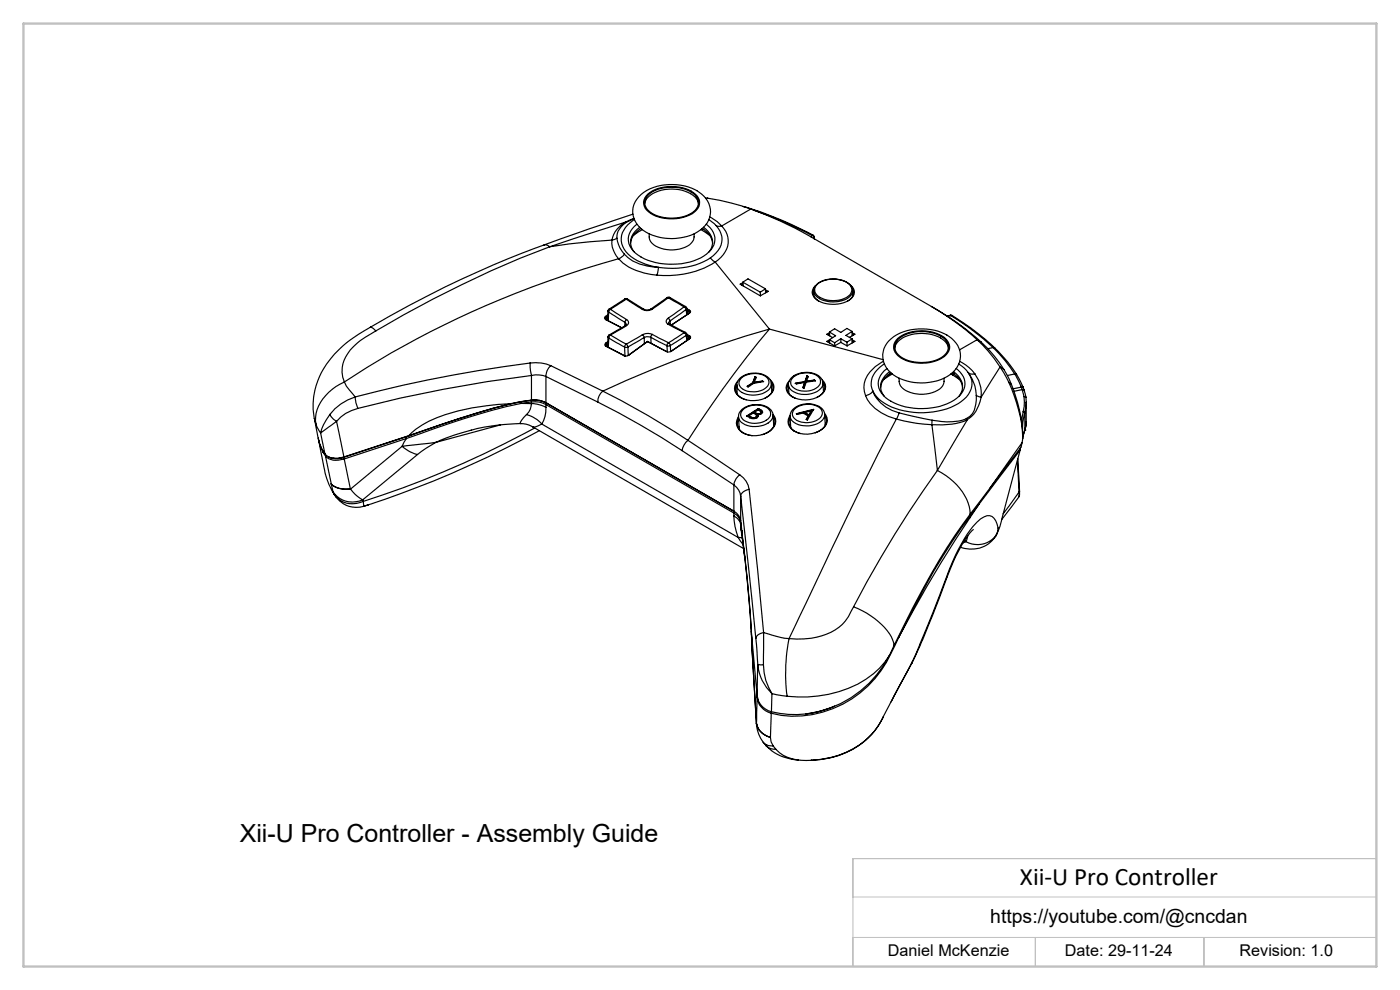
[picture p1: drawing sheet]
<svg xmlns="http://www.w3.org/2000/svg" width="297mm" height="210mm" viewBox="0 0 297 210" stroke-linecap="round" stroke-linejoin="round" font-family="sans-serif">
<defs><g id="words">
<g font-size="5.3" fill="#010000">
<text x="50.9" y="178.5">Xii-U Pro Controller - Assembly Guide</text>
<text x="216.4" y="187.7">Xii-U Pro Controller</text>
</g>
<text font-size="4.1" fill="#010000" x="210.1" y="195.8">https://youtube.com/@cncdan</text>
<g font-size="3.4" fill="#010000">
<text x="188.4" y="202.9">Daniel McKenzie</text>
<text x="225.9" y="202.9">Date: 29-11-24</text>
<text x="263" y="202.9">Revision: 1.0</text>
</g>
</g></defs>
<g fill="none" stroke="#000" stroke-width=".25">
<path d="M115.4 52a225.3 225.3 0 0 0-36.8 17.4M115.4 52a1.31 1.31 0 0 1 1.2 .3M116.6 52.3a237.5 237.5 0 0 0-36.9 17.9M129.8 50.9l-9.1 .8-4.1 .6M129.8 50.9a5.3 5.3 0 0 0 1.4 4M130.9 50.5a6.1 6.1 0 0 0 1.6 3.4M130.9 50.5l-1.1 .4M131.2 54.9a205.8 205.8 0 0 0-58.1 26.1M131.2 54.9a11.9 11.9 0 0 0 8.1 3.5M132.5 53.9l-1.3 1M132.5 53.9a8.7 8.7 0 0 0 6 2.7l1.2 .1M132.7 47.1l-16.1 5.2"/>
<path d="M132.7 47.1a5.7 5.7 0 0 0-2.9 3.8M132.7 47.1l.2 .1M132.9 47.2a3.9 3.9 0 0 0-2 3.3M134.3 45.4l-18.9 6.6M134.5 46.3l-1.8 .8M134.5 46.4l-1.6 .8M134.5 46.6a4.9 4.9 0 0 0-2.6 5.1 7 7 0 0 0 5 4.3l2.8 .7M135.1 47.5a3.7 3.7 0 0 0 .3 6.6 13.9 13.9 0 0 0 14.5-.2 3.7 3.7 0 0 0-.1-6.4M135.5 41.8a10.3 10.3 0 0 1 9.7-2.4 6.6 6.6 0 0 1 5.5 5 5.2 5.2 0 0 1-3.4 5.2 11.2 11.2 0 0 1-11.4-1.2 4.5 4.5 0 0 1-.4-6.6zM135.7 48.2a3.4 3.4 0 0 0-1.2 5.2M136 48.5a4.1 4.1 0 0 0-2.2 3.1M136.3 48.7l-1.9 1.2"/>
<path d="M136.8 43.2a3.7 3.7 0 0 1 2.8-2.6 8.2 8.2 0 0 1 7.8 1.2l.6 .7 .2 .7M137.4 41.2a8.7 8.7 0 0 1 10.2 .1 2.3 2.3 0 0 1-.3 3.7 8.8 8.8 0 0 1-9.8-.1 2.31 2.31 0 0 1-.1-3.7zM137.5 41.3a8.3 8.3 0 0 1 9.9 0 2.38 2.38 0 0 1-.9 4 8.6 8.6 0 0 1-9-.6 2.16 2.16 0 0 1 0-3.4zM137.7 49.6a2.52 2.52 0 0 0 1.9 2.8 6.9 6.9 0 0 0 7-.8 2.05 2.05 0 0 0 .6-2M139.7 56.7l-.4 1.7M148.7 48.7l1.8 1.2M148.8 48.6l.5 .1M149 48.5a4.1 4.1 0 0 1 2.2 3.1M149.3 48.2a3.5 3.5 0 0 1 1.1 5.2M149.7 42h.4M150.1 42a50.3 50.3 0 0 1 9.2 2.3M150.1 42l-.3 .1"/>
<path d="M150.4 46.6l1.5 1.3M150.6 46l1.6 1 .9 .9M150.7 54.7a15.9 15.9 0 0 1-11 2M150.7 54.7l1 .9M151.7 55.6a19.7 19.7 0 0 1-12.4 2.8M151.7 55.6l11.5 14.2M151.9 47.9a4.1 4.1 0 0 1-.6 6.3l-.6 .5M151.9 47.9l.4 .1 .8-.1M153.1 47.9a4.6 4.6 0 0 1-.7 7.2l-.7 .5M157.6 59.9l3.7 2.1M157.6 59.9l1.1-.7 3.7 2.1M157.6 59.9v.7"/>
<path d="M157.6 60l-.6 .3 4.3 2.5 1.7-1-.6-.3M157.6 43.8l3.1 .9M159.3 44.3a79.2 79.2 0 0 1 12.2 5.6l26.1 15.1M159.3 44.3l-6.2 3.6M159.8 44.5l.7 .3M160.5 44.8a81.2 81.2 0 0 1 11.8 5.1M160.5 44.8h.1M160.7 44.7l7 2.8 4.8 2.4M160.7 44.7l-.2 .1M172.3 49.9l.2 .2 .3 .3M172.3 49.9l-.3 .4M172.5 49.9l.3 .5"/>
<path d="M172.5 49.9h-.2M172.8 50.4h.1M172.8 50.4v.3M172.8 50.4l-.2 .2M78.6 69.4a23.7 23.7 0 0 0-10.8 10.4 14.6 14.6 0 0 0-1.1 9M78.6 69.4l.5 .2 .6 .6M79.7 70.2l-1.1 .7a11.3 11.3 0 0 0-5.9 6.3 5.9 5.9 0 0 0 .4 3.8M112.5 77a8.2 8.2 0 0 1 4.3 .6M112.5 77a291.8 291.8 0 0 0-37.1 7.2M112.5 77l.2 2.6M112.7 79.6a289.6 289.6 0 0 0-36.8 7M112.7 79.6a5.5 5.5 0 0 1 3.1 .3"/>
<path d="M112.7 79.6v5.3M115.8 79.9v5.5M115.8 79.9l11 5.4M116.8 77.6l11.1 5.4M116.8 77.6a2.98 2.98 0 0 0-1 2.3M128.4 67.1l-.2 .3 .2 .4M128.4 67.1l.2 .3M128.4 67.8l3.5 1.7-3.3-1.7M128.4 67.8h.2M128.5 72.8l-.2 .3 .2 .3M128.5 73.4l.2 .1M128.5 73.4l3.9 2.1"/>
<path d="M128.5 72.8l.2 .2M128.6 67.4l-.1 .2 .1 .2M128.6 67.4l.1 .4M128.7 73l-.2 .3 .2 .2M128.7 73.5l3.9 2M128.7 73v.5M128.9 66.8l-.5 .3M128.9 72.5l-.4 .3M128.9 72.8l-.2 .2M128.9 67.2l-.3 .2M129 71.5l.2 .2M129 66l.1 .2"/>
<path d="M129 71.5l-.1 2.1M129 66l-.1 2M129.1 66.2l3.5 2.2M129.1 66.2l-.1 1.8M129.2 71.7l3.3 1.9M129.2 71.7l-.2 2M129.2 65.6l-.2 .4M129.2 65.6h.3M129.3 71l-.3 .5M129.3 71l.2 .1M129.5 65.6l3.4 2.2M129.5 71.1l3.4 1.9"/>
<path d="M129.5 71.1l-.3 .3v.3M129.5 65.6l-.4 .6M132.4 75.5h.2M132.5 73.6h.7M132.5 73.6l.1 1.9M132.6 68.4l.3 .5-.2 .2M132.6 63.4l-3.4 2.2M132.6 63.4h.5M132.6 63.4l.2 .1M132.6 75.5h.1M132.6 68.4l-.1 .7M132.7 69.1l-3.4 1.9"/>
<path d="M132.7 69.1h.2M132.8 63.5l-3.3 2.1M132.8 63.5l3.5 2.1M132.9 73l-.4 .6M132.9 73l.3 .6M132.9 67.8a.69 .69 0 0 1 .4 .6 .69 .69 0 0 1-.4 .7M132.9 69.1l-3.4 2M132.9 67.8l-.3 .6M133.1 63.4l3.7 2.3h.9l.4-.2M133.1 63.4l-.3 .1M133.2 73.6l.1 1.8M133.3 75.4l-.2 .1"/>
<path d="M133.4 75.3l-.5 .2h-.5M133.4 75.3l-.1 .1M136.3 71l-3.4 2M136.3 71l.4 .6M136.6 65.6h-.3M136.7 71.6l-3.5 2M136.7 71.6v1.3M137.4 72.5l-4 2.8M137.4 72.4v.1M137.4 72.4l4.1 2.2M137.4 72.4l-4.1 3M138.1 71.6l3.4 1.7"/>
<path d="M138.1 71.6l-1-.2-.4 .2M138.1 71.6v1.2M138.1 65.5l.3 .1M138.4 65.6a2.14 2.14 0 0 1-2.1 0M138.4 70.9l3.4 1.8M138.4 70.9a2.38 2.38 0 0 0-2.1 .1M138.4 70.9l-.3 .7M141.5 73.3l.1 1.3M141.5 63.1l-3.4 2.4M141.5 63.1l.3 .1M141.6 63.1h.5M141.6 63.1h.1"/>
<path d="M141.7 67.5a.69 .69 0 0 0-.4 .6 .69 .69 0 0 0 .4 .7M141.7 68.8l3.5 1.8M141.7 67.5l.4 .6M141.8 63.2l-3.4 2.4M141.8 63.2l3.3 1.9M141.8 72.7l-.3 .6M141.8 72.7l.4 .6M142 68.7l3.4 1.8M142 68.7l-.3 .1M142.1 63.1l3.4 1.9M142.1 63.1l-.3 .1M142.1 68.1l-.2 .4 .1 .2"/>
<path d="M142.1 68.1l.1 .8M142.2 73.3h-.7M142.2 73.3l.1 1.3M145.1 65.1l-3.4 2.4M145.1 65.1l.5 .5M145.2 70.6l-3.4 2.1M145.2 70.6l.4 .5M145.4 70.5l.3 .4M145.4 70.5l-.2 .1M145.5 65l.2 .4M145.5 65l-.4 .1M145.6 71.1l-3.4 2.2"/>
<path d="M145.6 65.6l-3.5 2.5M145.6 71.1l.1 1.1M145.6 65.6l.1 1.2M145.7 70.9l-.1 .2M145.7 65.4l-.1 .2M145.7 70.9l.2 1.2M145.7 65.4l.2 1.3M145.7 70.9l.6 .4M145.7 65.5l.6 .3M145.8 71.3l.4 .2M145.8 65.8l.4 .3M146.2 66.1l.1 .1-.1 .3 .1-.1"/>
<path d="M146.2 66.1v.4M146.2 71.5l.1 .2-.1 .2M146.2 71.9l-3.9 2.7M146.2 71.5v.4M146.3 71.3l.2 .2-.2 .4M146.3 65.8l.2 .3-.2 .3M146.3 71.9l-3.9 2.6-.5 .2-.5-.1-4-2.1M146.3 71.3l-.1 .2M146.3 66.4l-3.9 2.6M146.3 71.9h-.1M146.3 65.8l-.1 .3M157.6 60.3l-.3 .2"/>
<path d="M160.2 79.9l.2 .1-.4 1.1M160.2 79.9l-.5 1.3M160.2 79.9v.1M160.2 80l.2 .1M160.2 80l-.5 1.3M161.3 62v.8M162.4 61.3l-1.1 .7M162.4 61.3v.8M162.4 61.8l.3 .1M163.2 69.8l-4.9 6.1-5 6.6-7.4 10.9M163.2 69.8a230.7 230.7 0 0 0-35.3 13.2M163.2 69.8l24.2 6.5"/>
<path d="M171.2 79.7l.2 .2-.3 1M171.2 79.7l-.4 1.2M171.2 79.8l.2 .1M171.2 79.8l-.4 1.2M171.2 79.7v.1M172.6 62.7a2.91 2.91 0 0 1 2.8-3.4 5.7 5.7 0 0 1 5.1 1.2l.4 1.1v1.1M172.6 61.6l-.1 .3a1.94 1.94 0 0 0 1.2 1.9M172.6 61.7a2.53 2.53 0 0 0 2.3 2.1 5.7 5.7 0 0 0 5.8-1.3l.2-.8M173.2 60.5a5.7 5.7 0 0 1 7.1 0 1.67 1.67 0 0 1-.7 2.6 5.8 5.8 0 0 1-6.4-.6 1.49 1.49 0 0 1 0-2zM176 72.1l1.1 .6M176 70.4l1.3 .8-1.3 .9M176 72.1v.7"/>
<path d="M176 70.4v.9M176 70.6l-.6 .3 1.2 .7M176 72.1l-.6 .3 1.7 1 1.3-.8 1.3 .8M176 72.4l-.3 .2M176 70.9l-.3 .2M177.1 72.7v.7M178.4 71.9l-1.3 .8M178.4 71.9l1.3 .7M178.4 71.9v.7M179.7 72.6v.8M180.6 60.6a1.81 1.81 0 0 1-.5 3.1 6.7 6.7 0 0 1-7.3-.5 1.7 1.7 0 0 1 .1-2.5M180.8 70.3l-1.1-.6-1.3 .8-1.3-.8-1.1 .7"/>
<path d="M180.8 70.3l-1.3 .8 1.3 .8M180.8 71.9l-1.1 .7M180.8 71.9v.8M180.8 70.3v.9M180.8 70.6l.6 .3-1.2 .7M180.8 72.1l.6 .3-1.7 1M180.8 72.4l.3 .2M180.8 70.9l.3 .1M180.9 61.6a1.83 1.83 0 0 1-1.1 2.2M187.4 76.7a6.8 6.8 0 0 0-4.1 5.5l.3 1.7M187.6 77.2a4.6 4.6 0 0 0-2.4 5.8M188.2 78.2a3.7 3.7 0 0 0-.4 6.1 13.7 13.7 0 0 0 15.1 .2 3.7 3.7 0 0 0-.1-6.3"/>
<path d="M188.5 72.4a10.7 10.7 0 0 1 11.3-1.9 5.3 5.3 0 0 1 3.8 6.3 7 7 0 0 1-6.4 4.3 10.2 10.2 0 0 1-8.7-2.5 4.6 4.6 0 0 1 0-6.2zM188.7 78.8a3.4 3.4 0 0 0-1.1 5.3M189 79.1a4.2 4.2 0 0 0-2.2 3.1M189.2 79.2l-.8 .3M189.3 79.3l-1.9 1.2M189.8 73.8a3.6 3.6 0 0 1 2.9-2.6 8.2 8.2 0 0 1 7.7 1.2l.6 .8 .2 .6M190.5 71.8a8.6 8.6 0 0 1 10.2 .1 2.3 2.3 0 0 1-.4 3.7 8.9 8.9 0 0 1-9.7-.1 2.31 2.31 0 0 1-.1-3.7zM190.6 72a8.3 8.3 0 0 1 9.8 0 2.23 2.23 0 0 1-.4 3.6 8.4 8.4 0 0 1-9.4-.4 2.12 2.12 0 0 1 0-3.2zM197.6 65a57.9 57.9 0 0 1 9.7 7.1M197.6 65a55.7 55.7 0 0 1 10.6 7.6M201.6 66.9h.4M201.6 66.9h.1"/>
<path d="M201.6 66.9l-.7 .1M201.7 79.3l1.9 1.2M201.7 66.9a55.9 55.9 0 0 1 9 6.8M201.7 66.9l-.7 .2M202 66.9l4 2.7 3 2.3 2 1.9M202 66.9h-.3M202 79.1a4.2 4.2 0 0 1 2.2 3.1M202.3 78.8a3.4 3.4 0 0 1 1.1 5.3M202.4 79.3l-.3 .2 .3-.2M203.1 79.9l-.2 .1M203.4 77.2l1.1 .9 .9 .9M203.6 76.7l.5 .2a8.7 8.7 0 0 1 2.7 2.4"/>
<path d="M205.4 79a4.2 4.2 0 0 1-1.5 6.2 16 16 0 0 1-16.9-.1 5.9 5.9 0 0 1-1.8-2.1M205.4 79a8.3 8.3 0 0 1 1.7 4.9M205.4 79a1.42 1.42 0 0 0 1.4 .3M206.8 79.3a6.9 6.9 0 0 1 1.3 5M207.3 72.1a29.4 29.4 0 0 1 4.9 5.7M207.3 72.1l.9 .5M207.3 72.1l-3.7 2.1M208.2 72.6a27.8 27.8 0 0 1 4.8 5.8M210.7 73.7a30.7 30.7 0 0 1 4.6 5.6M210.7 73.7l.3 .1M210.7 73.7l-1.2 .3M211 73.8l.7 .7a27 27 0 0 1 4 4.9"/>
<path d="M211 73.8h.1M212.2 77.8l1.8 3.3M212.2 77.8l-4.1 6.5M212.2 77.8l.8 .6M213 78.4l1.6 3.2M215.3 79.3l1.3 2.7M215.3 79.3h.1M215.3 79.3l.4 .1M215.3 79.3l-1.6 .3M215.7 79.4l1.4 2.8M66.7 88.8l.8 4.3M66.7 88.8l.3 1.2"/>
<path d="M67 90l1 1.9M67.5 92.9l.4 1.7 .6 1.3M67.6 93.1a7.8 7.8 0 0 0 1.3 3.2M67.6 93.4l.7 3.7a18.8 18.8 0 0 0 2.7 7.9M68 91.9l.9 4.4M68.5 95.9l.5 .8M68.5 95.9l.3 .1M68.9 96.3a3.4 3.4 0 0 0 4.1 .6M69 96.7a2.97 2.97 0 0 0 2.8 .9l1.2-.2M69 96.7l1.3 5.9M69.7 96.9l1.5 .4 1.7-.3M70 87.9a10.1 10.1 0 0 0-2 4"/>
<path d="M70 87.9l.7 1 .7 .5M71.4 89.4l1.6 7.5M71.4 89.4l-3.4 2.5M72.9 97l.1 .4M73 96.9l.1 .1-1.4 .3-1-.1M73 97.4l1.3 6.3M73.1 81l.4 .9 1.9 2.3M73.1 81a9.4 9.4 0 0 0-6.2 8.2l.1 .8M75.4 84.2l.1 1.2 .4 1.2M75.4 84.2a10.8 10.8 0 0 0-5.4 3.7M75.9 86.6a8.2 8.2 0 0 0-4.5 2.8M85.3 94.7a7.2 7.2 0 0 0 3.3 1.7"/>
<path d="M85.3 94.7l-10.9 9M86.1 92.7l-13.2 4.3M86.1 92.7l.1 .3M86.2 93l-.9 1.7M86.2 93l-13.2 4.4M86.5 92.5l-.4 .2M86.7 92.4l-13.7 4.5M88.6 96.4l-11.7 9.6M92.5 93.8l-7.2 .9M92.5 93.8l-2.1 1.3-1.8 1.3M100 91.2l-3.7 1.1-3.8 1.5M106.2 90.1l-13.7 3.7"/>
<path d="M108.3 85.6a46.4 46.4 0 0 0-17.3 3.8 13.9 13.9 0 0 0-4.3 3M108.3 85.6l-7.3 2.1-14.3 4.7M108.3 85.6v.1M108.3 85.7a220.1 220.1 0 0 0-21.6 6.7M110.4 89.8a38.8 38.8 0 0 0-10.4 1.5M110.4 89.8a4.9 4.9 0 0 1 2.6 .7M110.4 89.8h.1M110.5 85.2l.1 .4M110.6 85.6a179.2 179.2 0 0 0-24.4 7.4M110.6 85.6h.1M110.6 85.6h2.1M111.7 87.9a6.9 6.9 0 0 1 3.2 2"/>
<path d="M111.7 87.9l-1.1 1.3-.2 .6M112.7 84.9v.4M112.7 85.6a3.2 3.2 0 0 1-1 2.3M112.7 85.3a4.7 4.7 0 0 1 3.1 .5M112.7 85.6a6.9 6.9 0 0 1 3.1 .8M112.7 84.9l-4.4 .7M112.7 84.9a4.7 4.7 0 0 1 3.1 .5M112.7 84.9h.1M112.7 85.3v.3M112.7 85.3l-2.1 .3M112.8 84.9a5.3 5.3 0 0 1 3.2 .6l-.2-.1M112.8 84.9l-4.5 .8"/>
<path d="M113 90.5l44.8 25.9M113.4 90.8a209.3 209.3 0 0 1-36.3 15.6M114.4 91.4a212.5 212.5 0 0 1-36.2 15.7M114.9 89.9l-1.1 .6h-.8M114.9 89.9l41.7 24.1M115.8 86.4a6.1 6.1 0 0 1-.9 3.5M115.8 85.8v.6M115.8 85.8l39.9 23M115.8 85.4l40 23.1M116 85.5l-.2 .3M126.8 85.3a179.4 179.4 0 0 1 17.9 10.3M127.9 83a173.6 173.6 0 0 1 18 10.4"/>
<path d="M127.9 83a2.87 2.87 0 0 0-1.1 2.3M144.7 95.6l11 7.3M145.9 93.4l11 7.3M145.9 93.4a3.5 3.5 0 0 0-1.2 2.2M156.3 81.5a2.14 2.14 0 0 0 1.5 3.2l.5 .1M156.3 81.8a2.6 2.6 0 0 0 2.6 1.9 4.4 4.4 0 0 0 4.6-1.7l.2-.6v1.8M156.3 81.8l.1 1.8M156.3 81.7v.1M156.7 88.4l.1 2.6M156.7 88.9a2.2 2.2 0 0 0 1.5 3.2l1.4 .3M156.8 90.5l-.2 .3M157.3 80.1a4.4 4.4 0 0 1 5.5 .1 1.64 1.64 0 0 1-1 2.5 4.4 4.4 0 0 1-4.7-.6 1.35 1.35 0 0 1 .2-2z"/>
<path d="M157.7 86.8a4.3 4.3 0 0 1 5.5 .2 1.57 1.57 0 0 1-1.1 2.4 4.2 4.2 0 0 1-4.7-.6 1.35 1.35 0 0 1 .3-2zM158.9 88.2l.4-.3a.61 .61 0 0 1 .8-.2 .61 .61 0 0 1 .3 .7l-.1 .1M158.9 88.2l.3 .2M158.9 88.2l.3 .3M159.2 88.5l.5 .2 .7-.1M159.2 88.4l.6 .2 .5-.1M159.2 88.4v.1M159.7 81.3l-1.1 .7M159.7 81.2v.1M160.1 87.4l.3-.2a.42 .42 0 0 1 .7-.1l.4 .4-.2 .2M160.1 87.4l.1 .1M160.1 87.4l.1 .2"/>
<path d="M160.2 87.6l.5 .2 .6-.1M160.2 87.5l.6 .3 .5-.1M160.2 87.5v.1M160.3 88.5l.1 .1M160.5 88.2l-.1 .4M160.7 87.9l.1 .4M160.9 86.7l-2.5 1.6 .3 .1a1.46 1.46 0 0 0 2.2-.1l-.2-.4M160.9 86.7l.5 .2M160.9 86.7l.5 .3M160.9 86.7l-2.4 1.6M160.9 86.7h.1M161.3 87.7h.1"/>
<path d="M161.4 86.9l.3 .4a.75 .75 0 0 1-1 .6M161.4 87l.4 .4M161.4 86.9v.1M161.5 87.4l-.2 .3M161.7 80.8l.3 .2h-.3a4.7 4.7 0 0 0-3 1.1l-.2-.2 1.2-.7M161.7 80.8l-1.7 .3M161.7 80.9l-1.7 .2M161.7 80.9l.2 .1M161.7 80.8v.1M163.4 80.6a2.07 2.07 0 0 1-.4 3.5 5.7 5.7 0 0 1-6.5-.2 1.98 1.98 0 0 1 0-3M163.6 81.3a2.89 2.89 0 0 0-3.2-2.1 3.8 3.8 0 0 0-4.1 2.1v.4M163.6 81.2a2.1 2.1 0 0 1-.8 2.9l-.6 .4"/>
<path d="M164 88a2.94 2.94 0 0 0-3.1-2.2 3.9 3.9 0 0 0-4.2 2.1v.6M164 88.4a2.35 2.35 0 0 1-1.4 3.4l-.9 .4M164 88a2.99 2.99 0 0 1-3.1 2.4 3.6 3.6 0 0 1-4.2-1.8v-.2M164 88l.1 2.5M164 88a2.23 2.23 0 0 1-.6 3.4 5.5 5.5 0 0 1-6.4-.1 2.08 2.08 0 0 1-.3-2.9M164.1 90.1l.1 .2M167.3 81.6a3.2 3.2 0 0 1 3.3-2.6 3.4 3.4 0 0 1 4 2.2 1.96 1.96 0 0 1-.8 2.8l-.6 .3M167.3 81.4a2.19 2.19 0 0 0 1.4 3.1M167.3 81.6l.1 1.9M167.6 88.6a2.17 2.17 0 0 0 1.6 3.1l.6 .3M167.7 90.4l-.1 .1M168.3 80a4.3 4.3 0 0 1 5.5 .1 1.6 1.6 0 0 1-1.1 2.5 4.1 4.1 0 0 1-4.9-1 1.42 1.42 0 0 1 .5-1.6z"/>
<path d="M168.7 86.7a4.4 4.4 0 0 1 5.5 .1 1.64 1.64 0 0 1-1.1 2.4 4.4 4.4 0 0 1-4.7-.6 1.36 1.36 0 0 1 .3-1.9zM170.7 87.5l.9 .5M170.7 81.1l-.3 1.1M170.7 87.5l.9 .6M170.8 80.9l-2.1 .4 .2 .1 1.8-.3M170.8 81l-2 .3M170.8 80.9v.1M171.4 88.3l-.3 .7M171.6 88v.1M172.1 87.2l-1.4 .3M172.1 87.2l-.5 .8M172.1 87.2l-.5 .9"/>
<path d="M172.6 86.8l-3.7 1 .3 .1 .4-.1a1.58 1.58 0 0 1 1.8 .5M172.6 86.8l-1.4 2.3-.2-.1 .4-.7M172.6 86.8l-3.6 1M172.8 80.6l.2 .2-1.2 .2a.87 .87 0 0 0-1.1 .9l-.1 .5-.3-.2 .4-1.1M172.8 80.6l-1.7 .3M172.8 80.6v.1M172.8 80.7l-1.7 .2M172.8 80.7l.1 .1M174.4 80.6a1.95 1.95 0 0 1-.5 3.4 5.5 5.5 0 0 1-6.8-.7 1.81 1.81 0 0 1 .3-2.4M174.6 81.2a2.62 2.62 0 0 1-2.3 2.3 4.5 4.5 0 0 1-4.8-1.2l-.2-.7M174.6 81.2l.1 1.9M174.6 81.2h.1"/>
<path d="M174.9 88a2.51 2.51 0 0 0-2.3-2.2 4.5 4.5 0 0 0-4.7 1.5l-.3 1M174.9 87.7a2.15 2.15 0 0 1-.6 3.4 5.4 5.4 0 0 1-6.4-.1 1.99 1.99 0 0 1-.3-2.8M174.9 88a2.44 2.44 0 0 1-2.1 2.1 4.7 4.7 0 0 1-4.9-1l-.3-.8 .1 2.4M174.9 88l.2 2.2M175 88.2a2.28 2.28 0 0 1-1.4 3.3l-.7 .3M175 90l.2 .1M183.6 83.9a9.1 9.1 0 0 0 6.5 5M185.2 83a7.7 7.7 0 0 0 5.5 4.6M185.2 83a2.27 2.27 0 0 1-1.6 .9M190.1 88.9a1253.1 1253.1 0 0 0-22.7 46.6M190.1 88.9l4.5 .9 3.1 .3M190.7 80.2a2.52 2.52 0 0 0 2 2.9 7 7 0 0 0 7-.9l.5-.8 .1-1.2"/>
<path d="M190.7 87.6l7 1.5M190.7 87.6l-.6 1.3M197.7 90.1l1.2 9.7M197.7 89.1v1M198.9 99.8a235.4 235.4 0 0 0-17.8 28.9M198.9 99.8a12.3 12.3 0 0 1 6.9 8.5v.8M205 88.8a9.1 9.1 0 0 1-5.2 .6l-2.1-.3M205 88.8l.2 .2M205.2 89l-6.3 10.8M205.2 89a13.9 13.9 0 0 1-7.5 1.1M207.1 83.9a6 6 0 0 1-1.4 4.4l-.7 .5M207.1 83.9l1 .4"/>
<path d="M208.1 84.3a6.6 6.6 0 0 1-2.9 4.7M214 81.1a31.4 31.4 0 0 1 3 11.9M214 81.1l.6 .5M214.6 81.6a31 31 0 0 1 2.4 10.9M215.9 97.5l.3 6.9M215.9 97.3l.4 6.9M216.3 95.2l.1 .2M216.4 95.5l-8.7 11.4M216.4 95.5l-3.7 13.8a14.2 14.2 0 0 1-1.5 4.5M216.4 95.4v.1M216.5 95l-.1 .4M216.6 82l.4 .1"/>
<path d="M216.6 82l.1 .1M216.7 82.1l.2 .5M216.7 82.1l.4 .1M216.7 82.1l-1.8 .4M216.8 93.9l-6.9 9.7M216.8 93.9l-.4 1.2-6.5 8.5M216.9 82.6l.3 1.5M216.9 82.6l.3 .1M216.9 82.6l-1.8 .4M217 93l-.2 .9M217 92.7l-.1 .4M217 92.5v.5"/>
<path d="M217 92.4v.2l.1-.2M217 92.4v.1M217 92.4h.1M217.1 82.2l.1 .5M217.1 87.3l.3 .1M217.1 87.3l-.4 2.1M217.2 82.7l.4 1.5M217.2 84.1l.1 2.1-.2 1.1M217.2 84.1l.4 .1M217.4 87.4l-.4 2.1-.1 1.5M217.4 91.2h.1M217.4 91.2l-.3 1.2"/>
<path d="M217.4 87.4v3.8M217.4 91.2l-.4 1.2M217.6 84.2l.1 1.1M217.6 84.2v.1M217.7 89.5l-.3 1.7M217.7 85.3l-.3 2.1M217.7 85.3v4.2M70.3 102.7l.4 1.6M70.3 102.6a4.8 4.8 0 0 0 4 1.1M70.3 102.7a4.8 4.8 0 0 0 4.1 1M70.3 102.6v.1M70.7 104.3a5 5 0 0 0 6.2 1.7"/>
<path d="M70.7 104.3a4.6 4.6 0 0 0 6.4 2.1M71 105l.3 .4M71.2 105.4a5.3 5.3 0 0 0 6 2M74.3 103.7h.1M74.4 103.7l1.3 1.5 1.2 .8M76.9 106l.2 .4M77.1 106.4l.1 .9M78.2 107.1l-1 .3M155.7 109.4a13.7 13.7 0 0 0 .9 4.6M155.7 109.4a2.87 2.87 0 0 1 1.4 1.8M155.7 108.8l1 .9 .4 1.2M155.7 102.9a3.3 3.3 0 0 1 1.4 2.4"/>
<path d="M155.7 102.9v5.5a2.78 2.78 0 0 1 1.4 2.1M155.7 108.8v.6M155.8 108.5l-.1 .3M156.6 114l1.1 1.5M156.6 114l.9 .1M156.9 100.7a4.4 4.4 0 0 1 2 3.1M156.9 100.7a3.3 3.3 0 0 0-1.2 2.2M157.1 105.3l3.2 30.1M157.1 110.5l.4 3.6M157.1 111.2l.1 1M157.1 111.2l.2 1.4M157.1 110.9l.2 1.7"/>
<path d="M157.1 105.3v5.2M157.1 110.9v.3M157.2 112.2l.6 4.3M157.3 112.6h.1M157.3 112.6l.1 1M157.5 114.1l1.1 10 .8 10.3M157.5 114.1l1 8.4 .9 11.9M157.8 117l.2 1.2M158.9 103.8l3.1 30.4M158.9 103.8a1.9 1.9 0 0 0-1.8 1.5M204.6 114.6l.3 .3M204.9 114.9l-.6 .3"/>
<path d="M205.3 113.7l-.4 1.2M205.8 109.8a264.2 264.2 0 0 0-15.1 25.3M205.8 109.5a152 152 0 0 0-15.1 25.6M205.8 109.5v.3M205.8 109.1a142.1 142.1 0 0 0-14.2 23.9l-1.9 3.9M206.5 112.3l-.4 .3a25.2 25.2 0 0 0-4.5 8.1l-.7 1.6M207.7 106.9l-1.9 2.9M207.7 106.9l-1.9 2.6M209.9 103.6l-4.1 5.5M211.2 113.8a6.1 6.1 0 0 1-7.4 2.3M211.4 113.4l-.2 .4M211.4 113.4a2.98 2.98 0 0 0-1.4-4 3.6 3.6 0 0 0-2.7 1.4 33.7 33.7 0 0 0-6.5 11.5"/>
<path d="M211.4 113.4a4.9 4.9 0 0 1-6.5 1.5M216.1 105.5l-3.6 4.7M216.2 104.4l-3.4 4.6M216.2 104.4l-.1 1.1M216.3 104.2v.8l-.2 .5M216.3 104.2l-.1 .2M159.4 134.5l.1 2.4M159.4 133.9l.1 3.6M159.4 134.4l1.2 13.2M159.5 136.9v.6M159.5 137.5l1 16.2M160.3 135.4l.5 5.6"/>
<path d="M162 134.2l3.6 1 1.8 .3M162 134.2v6.8M162 134.2a1.79 1.79 0 0 0-1.7 1.2M167.4 135.5a36.2 36.2 0 0 0-.4 12.2M181.1 128.7a11 11 0 0 1-3.1 4.4 14.7 14.7 0 0 1-10.6 2.4M181.1 128.7a16.2 16.2 0 0 1 8 6.4l.6 1.8M188.6 139.1a19.3 19.3 0 0 1-12.8 8.2 27.7 27.7 0 0 1-8.8 .4M188.6 139.1a22.6 22.6 0 0 1-24.9 11.9M189.7 136.9l-1.1 2.2M190.6 135l.1 .1M190.7 135.1l-.8 1.8a23.7 23.7 0 0 1-13.2 13.4 21 21 0 0 1-13.1 1M200.8 122.3l-3.5 9.1-3.8 9.1"/>
<path d="M200.8 122.3h.1M200.9 122.3l-5.1 13.3-2.3 5M160.5 153.8a7.4 7.4 0 0 0 1.4 3.7M160.5 153.4a3.9 3.9 0 0 0 2.9 3M160.5 153.5a3.9 3.9 0 0 0 2.9 2.9M160.5 153.5v.3M160.5 153.4v.1M160.6 147.6v.3M160.6 147.9l-.1 5.5M160.6 147.9a3.9 3.9 0 0 0 3 3.4M160.6 147.6a4 4 0 0 0 3.1 3.4M160.7 147.8l-.1 .1"/>
<path d="M160.8 141l-.2 6.6M160.8 141h1.2M160.8 141a9.6 9.6 0 0 0 3 6.1M161.9 157.5a2.48 2.48 0 0 0 2.1 .7M161.9 157.5l.7 .7M162 141a11.4 11.4 0 0 0 1.8 6.1M162.4 158l.2 .2M162.6 158.2a9.9 9.9 0 0 0 6.8 3M162.6 158.2a2.41 2.41 0 0 0 2 .8M163.4 156.4l.2 1 .4 .8M163.4 156.4h.1M163.6 151.3l-.2 5.1"/>
<path d="M163.7 151l-.1 .3M163.8 147.1l3.2 .6M163.8 147.1l-.1 3.9M164 158.2l.6 .8M164.6 159a8.9 8.9 0 0 0 7.5 2.3M177.1 149.8a20.2 20.2 0 0 1-6.1 1.6M187.4 152.1a14.9 14.9 0 0 1-9.3 8.1l-3.8 .9-2.2 .2M187.4 152.1a16.2 16.2 0 0 1-13.3 9l-2 .2M188.9 149l-1.5 3.1M193.5 140.5l-4.5 8.5M193.5 140.5l-4.4 8.3M172.1 161.3h.1"/>
</g>
<path d="M180.9 182.1h111.1v22.9h-111.1zM180.9 198.9h111.1M180.9 190.3h111.1M219.6 198.9v6.1M255.4 198.9v6.1" fill="none" stroke="#c0c0c0" stroke-width=".21"/>
<path d="M5 5h287v200h-287z" fill="none" stroke="#c0c0c0" stroke-width=".5"/>
<use href="#words"/>
</svg>
